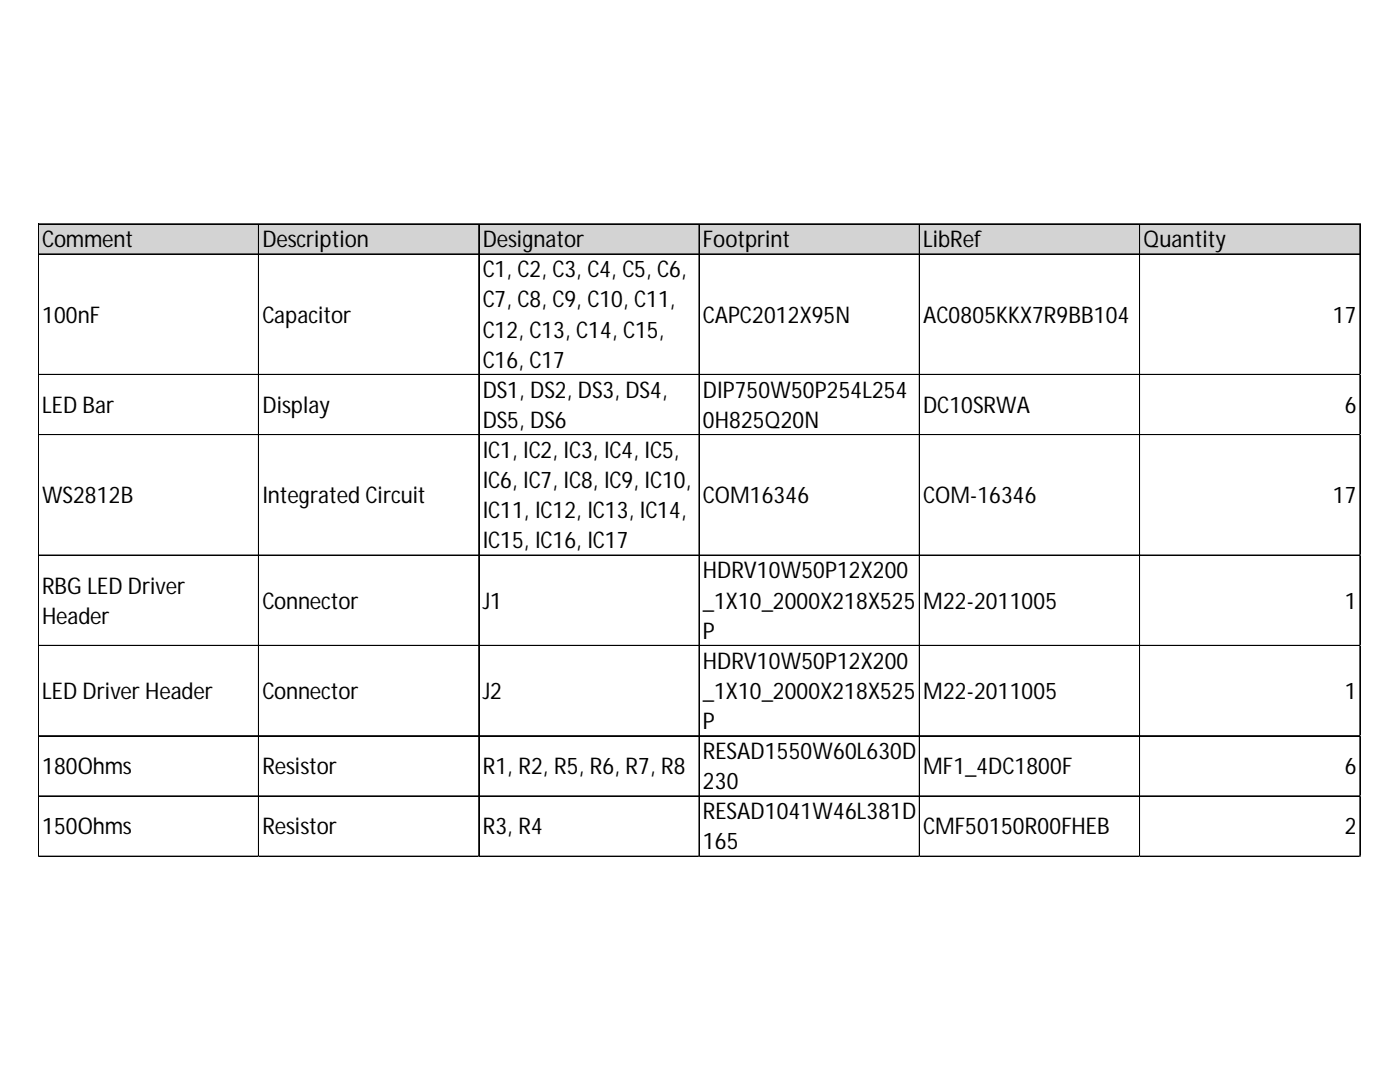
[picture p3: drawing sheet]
<svg xmlns="http://www.w3.org/2000/svg" width="279mm" height="216mm" viewBox="0 0 279 216" stroke-linecap="round" stroke-linejoin="round" font-family="sans-serif">
<defs><g id="words">
<g font-size="4.6">
<text x="8.4" y="49.3">Comment</text>
<text x="52.4" y="49.3">Description</text>
<text x="96.3" y="49.3">Designator</text>
<text x="140.3" y="49.3">Footprint</text>
<text x="184.3" y="49.3">LibRef</text>
<text x="228.2" y="49.3">Quantity</text>
<text x="96.3" y="55.3">C1, C2, C3, C4, C5, C6,</text>
<text x="8.4" y="64.4">100nF</text>
<text x="52.4" y="64.4">Capacitor</text>
<text x="96.3" y="61.4">C7, C8, C9, C10, C11,</text>
<text x="140.3" y="64.4">CAPC2012X95N</text>
<text x="184.3" y="64.4">AC0805KKX7R9BB104</text>
<text x="266" y="64.4">17</text>
<text x="96.3" y="67.4">C12, C13, C14, C15,</text>
<text x="96.3" y="73.4">C16, C17</text>
<text x="8.4" y="82.4">LED Bar</text>
<text x="52.4" y="82.4">Display</text>
<text x="96.3" y="79.4">DS1, DS2, DS3, DS4,</text>
<text x="140.3" y="79.4">DIP750W50P254L254</text>
<text x="184.3" y="82.4">DC10SRWA</text>
<text x="268.4" y="82.4">6</text>
<text x="96.3" y="85.4">DS5, DS6</text>
<text x="140.3" y="85.4">0H825Q20N</text>
<text x="96.3" y="91.4">IC1, IC2, IC3, IC4, IC5,</text>
<text x="8.4" y="100.4">WS2812B</text>
<text x="52.4" y="100.4">Integrated Circuit</text>
<text x="96.3" y="97.4">IC6, IC7, IC8, IC9, IC10,</text>
<text x="140.3" y="100.4">COM16346</text>
<text x="184.3" y="100.4">COM-16346</text>
<text x="266" y="100.4">17</text>
<text x="96.3" y="103.4">IC11, IC12, IC13, IC14,</text>
<text x="96.3" y="109.4">IC15, IC16, IC17</text>
<text x="8.4" y="118.4">RBG LED Driver</text>
<text x="140.3" y="115.4">HDRV10W50P12X200</text>
<text x="8.4" y="124.4">Header</text>
<text x="52.4" y="121.4">Connector</text>
<text x="96.3" y="121.4">J1</text>
<text x="140.3" y="121.4">_1X10_2000X218X525</text>
<text x="184.3" y="121.4">M22-2011005</text>
<text x="268.4" y="121.4">1</text>
<text x="140.3" y="127.4">P</text>
<text x="140.3" y="133.5">HDRV10W50P12X200</text>
<text x="8.4" y="139.5">LED Driver Header</text>
<text x="52.4" y="139.5">Connector</text>
<text x="96.3" y="139.5">J2</text>
<text x="140.3" y="139.5">_1X10_2000X218X525</text>
<text x="184.3" y="139.5">M22-2011005</text>
<text x="268.4" y="139.5">1</text>
<text x="140.3" y="145.5">P</text>
<text x="8.4" y="154.5">180Ohms</text>
<text x="52.4" y="154.5">Resistor</text>
<text x="96.3" y="154.5">R1, R2, R5, R6, R7, R8</text>
<text x="140.3" y="151.5">RESAD1550W60L630D</text>
<text x="184.3" y="154.5">MF1_4DC1800F</text>
<text x="268.4" y="154.5">6</text>
<text x="140.3" y="157.5">230</text>
<text x="8.4" y="166.5">150Ohms</text>
<text x="52.4" y="166.5">Resistor</text>
<text x="96.3" y="166.5">R3, R4</text>
<text x="140.3" y="163.5">RESAD1041W46L381D</text>
<text x="184.3" y="166.5">CMF50150R00FHEB</text>
<text x="268.4" y="166.5">2</text>
<text x="140.3" y="169.5">165</text>
</g>
</g></defs>
<path d="M7.7 44.8h263.9v6h-263.9z" fill="#d3d3d3"/>
<g fill="none" stroke="#000" stroke-width=".2">
<path d="M7.6 44.7v126.3M7.7 44.7v126.3M7.8 44.7h263.7M7.8 50.7h263.7M51.6 44.8v126.2M51.7 44.8v126.2M95.5 44.8v126.2M95.6 44.8v126.2M139.5 44.8v126.2M139.6 44.8v126.2M183.5 44.8v126.2M227.4 44.8v126.2"/>
<path d="M227.5 44.8v126.2M271.4 44.8v126.2M271.5 44.8v126.2M7.8 74.7h263.7M7.8 74.8h263.7M7.8 86.7h263.7M7.8 86.8h263.7M7.8 110.7h263.7M7.8 110.8h263.7M7.8 128.8h263.7M7.8 128.9h263.7M7.8 146.8h263.7"/>
<path d="M7.8 146.9h263.7M7.8 158.8h263.7M7.8 158.9h263.7M7.8 170.8h263.7M7.8 170.9h263.7"/>
</g>
<path d="M7.6 171h.1" fill="none" stroke="#e0e0e0" stroke-width=".2"/>
<path d="M7.6 171h.2z" fill="#e0e0e0"/>
<path d="M51.6 171h.1" fill="none" stroke="#e0e0e0" stroke-width=".2"/>
<path d="M51.6 171h.1z" fill="#e0e0e0"/>
<path d="M95.5 171h.1" fill="none" stroke="#e0e0e0" stroke-width=".2"/>
<path d="M95.5 171h.2z" fill="#e0e0e0"/>
<path d="M139.5 171h.1" fill="none" stroke="#e0e0e0" stroke-width=".2"/>
<path d="M139.5 171h.2z" fill="#e0e0e0"/>
<path d="M183.5 171h.1" fill="none" stroke="#e0e0e0" stroke-width=".2"/>
<path d="M183.5 171h.1z" fill="#e0e0e0"/>
<path d="M227.4 171h.1" fill="none" stroke="#e0e0e0" stroke-width=".2"/>
<path d="M227.4 171h.2z" fill="#e0e0e0"/>
<path d="M271.4 171h.1" fill="none" stroke="#e0e0e0" stroke-width=".2"/>
<path d="M271.4 171h.1z" fill="#e0e0e0"/>
<path d="M271.5 74.7h.1" fill="none" stroke="#e0e0e0" stroke-width=".2"/>
<path d="M271.5 74.7l.1 .2z" fill="#e0e0e0"/>
<path d="M271.5 86.7h.1" fill="none" stroke="#e0e0e0" stroke-width=".2"/>
<path d="M271.5 86.7l.1 .2z" fill="#e0e0e0"/>
<path d="M271.5 110.7h.1" fill="none" stroke="#e0e0e0" stroke-width=".2"/>
<path d="M271.5 110.7l.1 .2z" fill="#e0e0e0"/>
<path d="M271.5 128.8h.1" fill="none" stroke="#e0e0e0" stroke-width=".2"/>
<path d="M271.5 128.8l.1 .1z" fill="#e0e0e0"/>
<path d="M271.5 146.8h.1" fill="none" stroke="#e0e0e0" stroke-width=".2"/>
<path d="M271.5 146.8l.1 .2z" fill="#e0e0e0"/>
<path d="M271.5 158.8h.1" fill="none" stroke="#e0e0e0" stroke-width=".2"/>
<path d="M271.5 158.8l.1 .2z" fill="#e0e0e0"/>
<path d="M271.5 170.8h.1" fill="none" stroke="#e0e0e0" stroke-width=".2"/>
<path d="M271.5 170.8l.1 .2z" fill="#e0e0e0"/>
<use href="#words"/>
</svg>
